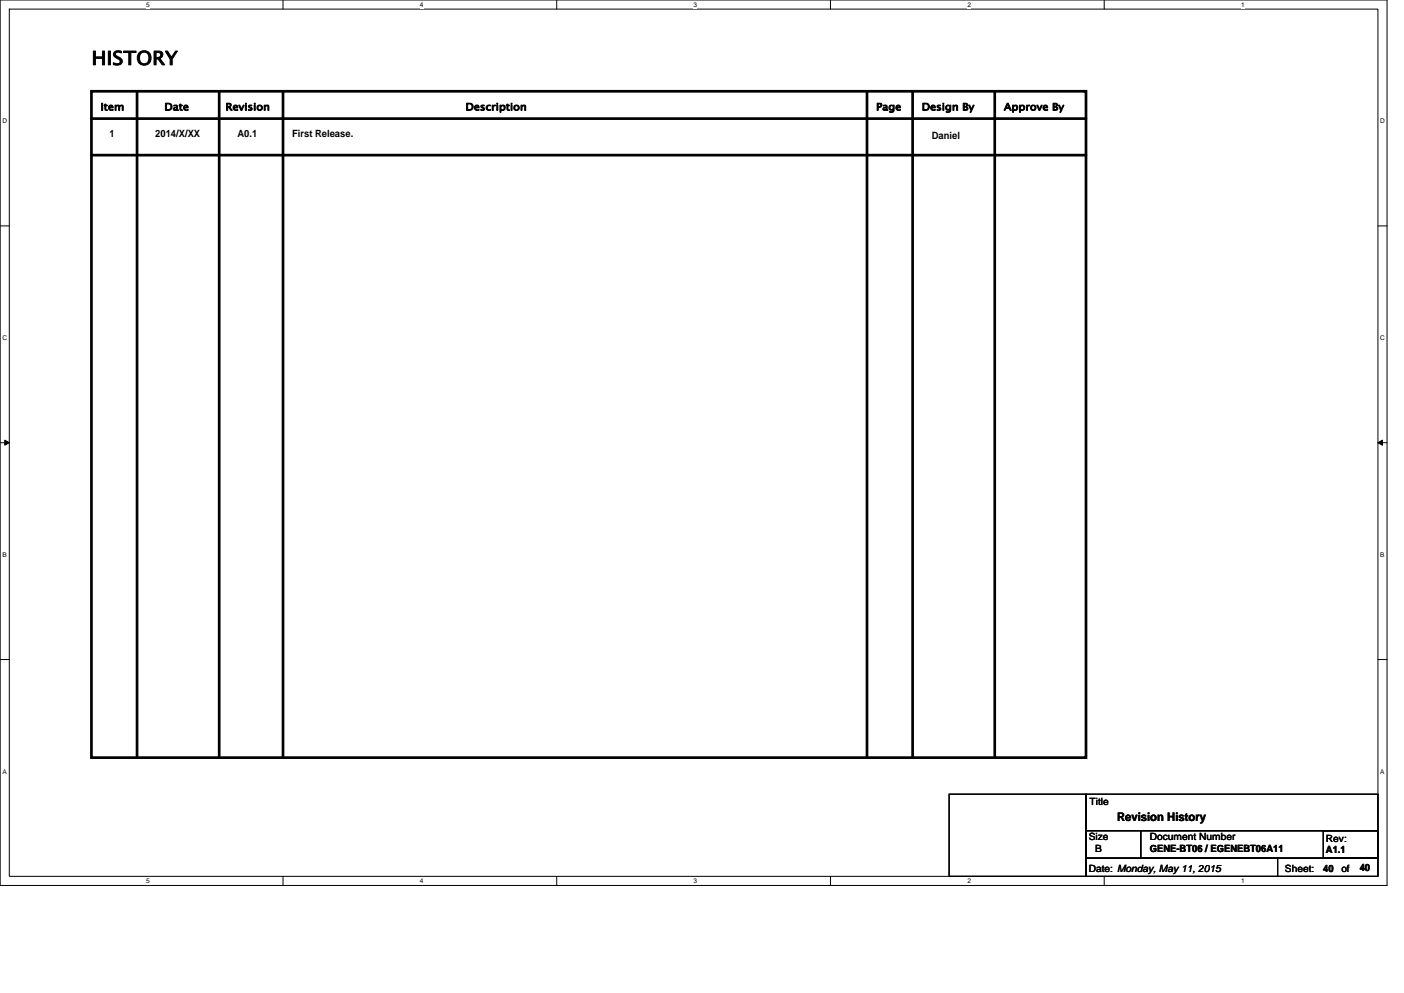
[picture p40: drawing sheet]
<svg xmlns="http://www.w3.org/2000/svg" width="297mm" height="210mm" viewBox="0 0 297 210" stroke-linecap="round" stroke-linejoin="round" font-family="sans-serif">
<defs><g id="words">
<text font-size="4" x="19.3" y="13.7">HISTORY</text>
<text font-size="2.5" x="236.3" y="173.5">Revision History</text>
<g font-size="2.1">
<text x="21.3" y="23.3">Item</text>
<text x="34.8" y="23.3">Date</text>
<text x="47.7" y="23.3">Revision</text>
<text x="98.5" y="23.3">Description</text>
<text x="185.4" y="23.3">Page</text>
<text x="195" y="23.3">Design By</text>
<text x="212.4" y="23.3">Approve By</text>
<text x="23.2" y="29">1</text>
<text x="32.8" y="29">2014/X/XX</text>
<text x="50.2" y="29">A0.1</text>
<text x="61.8" y="29">First Release.</text>
<text x="197.1" y="29.4">Daniel</text>
<text x="230.5" y="170.2">Title</text>
<text x="230.3" y="177.6">Size</text>
<text x="243.3" y="177.6">Document Number</text>
<text x="280.5" y="177.9">Rev:</text>
<text x="230.3" y="184.3">Date: Monday, May 11, 2015</text>
<text x="231.7" y="180.1">B</text>
<text x="243.3" y="180.1">GENE-BT06 / EGENEBT06A11</text>
<text x="271.8" y="184.3">Sheet:</text>
<text x="279.9" y="184.4">40</text>
<text x="280.5" y="180.3">A1.1</text>
<text x="283.8" y="184.3">of</text>
<text x="287.7" y="184.2">40</text>
</g>
<g font-size="1.4">
<text x="30.9" y="1.5">5</text>
<text x="88.8" y="1.5">4</text>
<text x="146.7" y="1.5">3</text>
<text x="204.7" y="1.5">2</text>
<text x="262.6" y="1.5">1</text>
<text x=".5" y="26.1">D</text>
<text x="292" y="26.1">D</text>
<text x=".5" y="71.9">C</text>
<text x="292" y="71.9">C</text>
<text x=".5" y="117.8">B</text>
<text x="292" y="117.8">B</text>
<text x=".5" y="163.6">A</text>
<text x="292" y="163.6">A</text>
<text x="30.9" y="186.8">5</text>
<text x="88.8" y="186.8">4</text>
<text x="146.7" y="186.8">3</text>
<text x="204.7" y="186.8">2</text>
<text x="262.6" y="186.8">1</text>
</g>
</g></defs>
<path d="M0 0h293.5v187.2h-293.5zM2 1.9h289.5v183.4h-289.5z" fill="none" stroke="#000" stroke-width=".21"/>
<g fill="#fff">
<path d="M30.9 .2h.8v1.6h-.8z"/>
<path d="M30.9 185.5h.8v1.6h-.8z"/>
</g>
<path d="M59.9 0v1.9M59.9 185.3v1.9" fill="none" stroke="#000" stroke-width=".21"/>
<g fill="#fff">
<path d="M88.8 .2h.8v1.6h-.8z"/>
<path d="M88.8 185.5h.8v1.6h-.8z"/>
</g>
<path d="M117.8 0v1.9M117.8 185.3v1.9" fill="none" stroke="#000" stroke-width=".21"/>
<g fill="#fff">
<path d="M146.7 .2h.8v1.6h-.8z"/>
<path d="M146.7 185.5h.8v1.6h-.8z"/>
</g>
<path d="M175.7 0v1.9M175.7 185.3v1.9" fill="none" stroke="#000" stroke-width=".21"/>
<g fill="#fff">
<path d="M204.7 .2h.7v1.6h-.7z"/>
<path d="M204.7 185.5h.7v1.6h-.7z"/>
</g>
<path d="M233.6 0v1.9M233.6 185.3v1.9" fill="none" stroke="#000" stroke-width=".21"/>
<g fill="#fff">
<path d="M262.6 .2h.7v1.6h-.7z"/>
<path d="M262.6 185.5h.7v1.6h-.7z"/>
<path d="M.5 24.8h1v1.6h-1z"/>
<path d="M292 24.8h1v1.6h-1z"/>
<path d="M.5 70.7h1v1.5h-1z"/>
<path d="M292 70.7h1v1.5h-1z"/>
</g>
<path d="M0 47.8h2M291.5 47.8h2" fill="none" stroke="#000" stroke-width=".21"/>
<g fill="#fff">
<path d="M.5 116.5h.9v1.6h-.9z"/>
<path d="M292 116.5h.9v1.6h-.9z"/>
</g>
<path d="M0 93.6h2M291.5 93.6h2" fill="none" stroke="#000" stroke-width=".21"/>
<path d="M1 93.1l1 .5-1 .5zM291.5 93.6l1-.5v1z" fill="#000" stroke="#000" stroke-width=".21"/>
<g fill="#fff">
<path d="M.5 162.4h.9v1.5h-.9z"/>
<path d="M292 162.4h.9v1.5h-.9z"/>
</g>
<path d="M0 139.5h2M291.5 139.5h2M200.8 167.9h29v17.4h-29zM229.8 175.7h11.5v5.8h-11.5zM229.8 167.9h61.7v7.8h-61.7zM241.3 175.7h50.2v5.8h-50.2zM279.9 175.7h11.6v5.8h-11.6zM229.8 181.5h40.5v3.8h-40.5zM270.3 181.5h21.2v3.8h-21.2z" fill="none" stroke="#000" stroke-width=".21"/>
<path d="M19.3 19.3h210.5v140.9h-210.5zM29 19.3v140.9M46.4 19.3v140.9M59.9 19.3v140.9M183.4 19.3v140.9M193.1 19.3v140.9M210.5 19.3v140.9M19.3 25.1h210.5M19.3 32.8h210.5" fill="none" stroke="#000" stroke-width=".57"/>
<use href="#words"/>
</svg>
